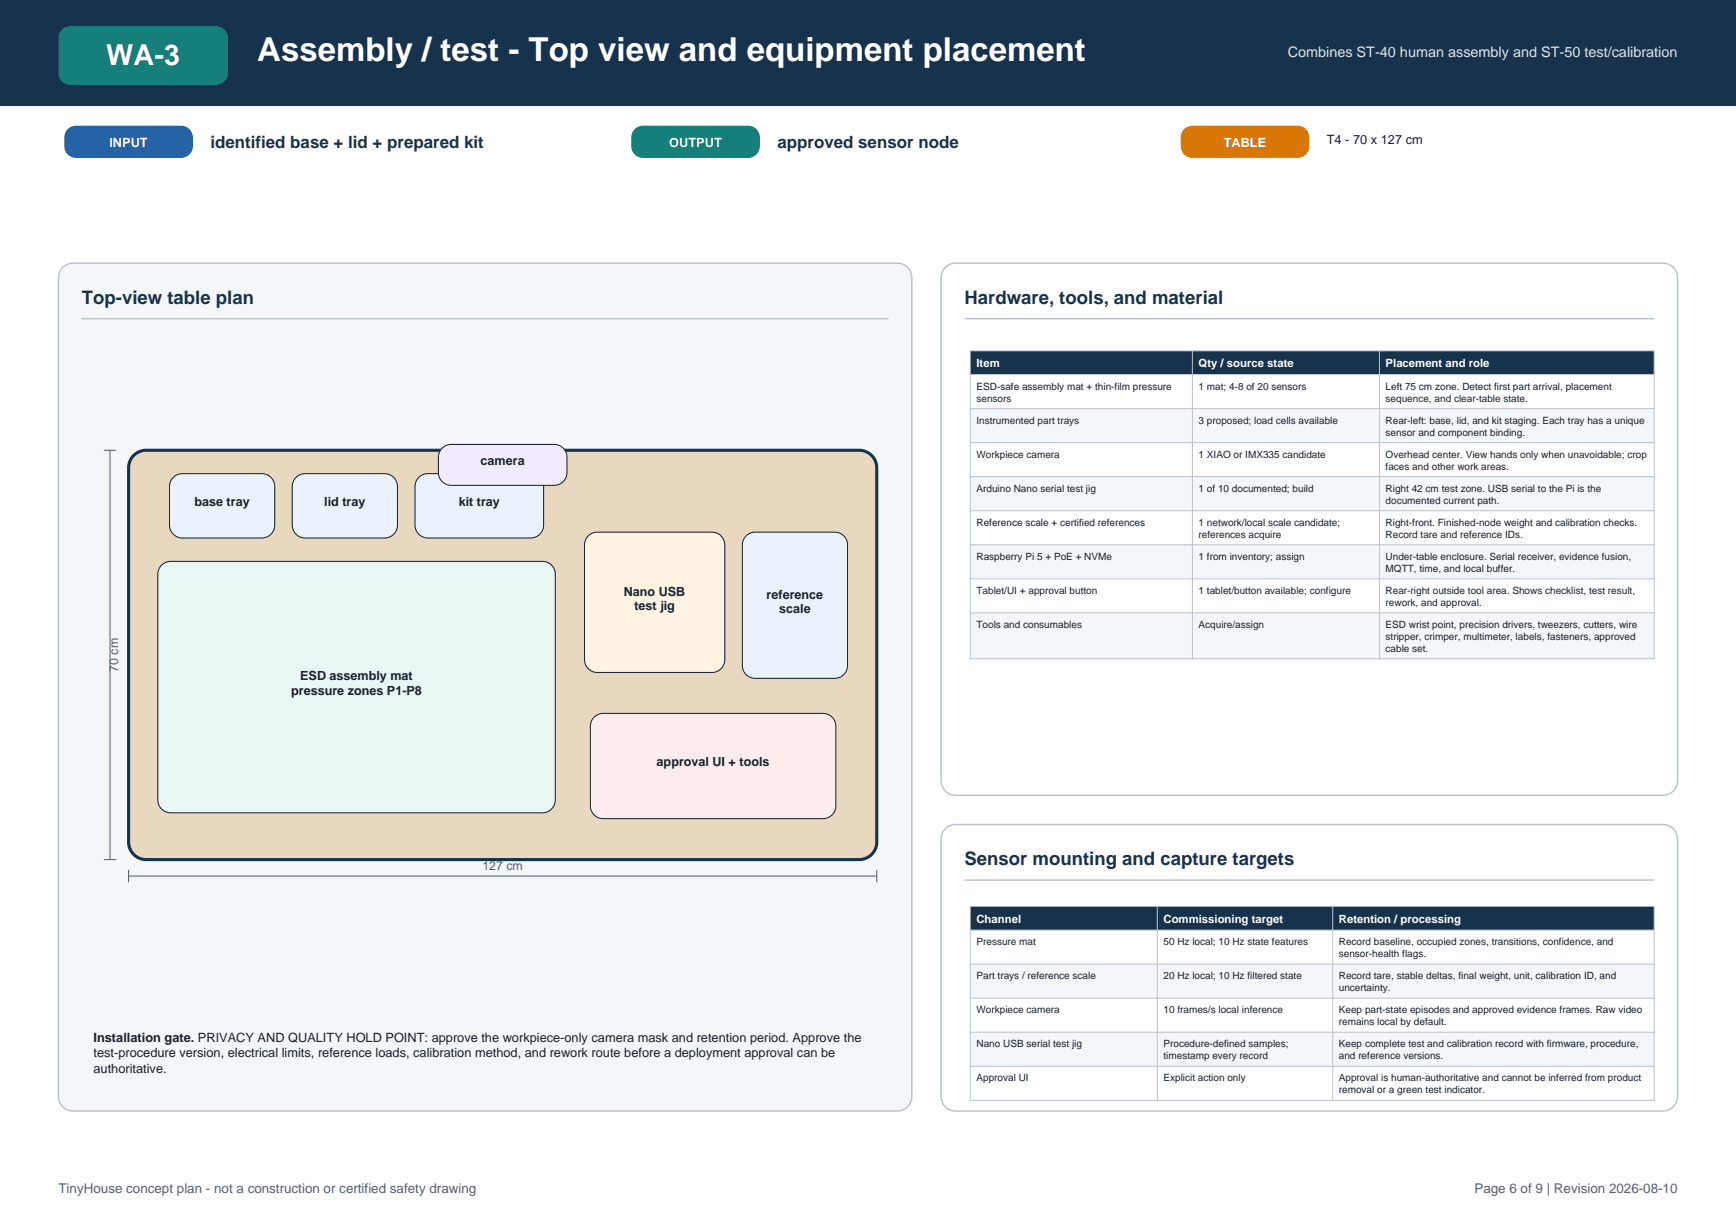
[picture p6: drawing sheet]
<svg xmlns="http://www.w3.org/2000/svg" width="297mm" height="210mm" viewBox="0 0 297 210" stroke-linecap="round" stroke-linejoin="round" font-family="sans-serif">
<defs><g id="words">
<text font-size="5.6" fill="#fff" x="44" y="10.5">Assembly / test - Top view and equipment placement</text>
<text font-size="4.9" fill="#fff" x="18.2" y="11.1">WA-3</text>
<g font-size="3.2" fill="#17324d">
<text x="14" y="52">Top-view table plan</text>
<text x="165" y="52">Hardware, tools, and material</text>
<text x="165" y="148">Sensor mounting and capture targets</text>
</g>
<g font-size="2.9" fill="#17324d">
<text x="36" y="25.4">identified base + lid + prepared kit</text>
<text x="133" y="25.4">approved sensor node</text>
</g>
<text font-size="2.5" fill="#d8e5f1" x="220.3" y="9.8">Combines ST-40 human assembly and ST-50 test/calibration</text>
<g font-size="2.3" fill="#53606c">
<text x="10" y="204">TinyHouse concept plan - not a construction or certified safety drawing</text>
<text x="252.2" y="204">Page 6 of 9 | Revision 2026-08-10</text>
</g>
<g font-size="2.2" fill="#fff">
<text x="18.7" y="25.2">INPUT</text>
<text x="114.5" y="25.2">OUTPUT</text>
<text x="209.4" y="25.2">TABLE</text>
</g>
<g font-size="2.2" fill="#17202a">
<text x="227" y="24.7">T4 - 70 x 127 cm</text>
<text x="82.2" y="79.5">camera</text>
<text x="33.3" y="86.5">base tray</text>
<text x="55.5" y="86.5">lid tray</text>
<text x="78.5" y="86.5">kit tray</text>
<text x="106.7" y="101.9">Nano USB</text>
<text x="108.5" y="104.3">test jig</text>
<text x="131.2" y="102.4">reference</text>
<text x="133.3" y="104.8">scale</text>
<text x="49.8" y="118.8">pressure zones P1-P8</text>
<text x="51.4" y="116.4">ESD assembly mat</text>
<text x="112.3" y="131">approval UI + tools</text>
<text x="16" y="178.2">Installation gate. PRIVACY AND QUALITY HOLD POINT: approve the workpiece-only camera mask and retention period. Approve the</text>
<text x="16" y="180.8">test-procedure version, electrical limits, reference loads, calibration method, and rework route before a deployment approval can be</text>
<text x="16" y="183.5">authoritative.</text>
</g>
<g font-size="2.1" fill="#53606c">
<text x="20.2" y="114.9" transform="rotate(-90 20.2 114.9)">70 cm</text>
<text x="82.5" y="148.8">127 cm</text>
</g>
<g font-size="1.9" fill="#fff">
<text x="167.1" y="62.8">Item</text>
<text x="205.1" y="62.8">Qty / source state</text>
<text x="237.1" y="62.8">Placement and role</text>
<text x="167.1" y="157.8">Channel</text>
<text x="199.1" y="157.8">Commissioning target</text>
<text x="229.1" y="157.8">Retention / processing</text>
</g>
<g font-size="1.7" fill="#17202a">
<text x="167.1" y="66.6">ESD-safe assembly mat + thin-film pressure</text>
<text x="167.1" y="68.7">sensors</text>
<text x="205.1" y="66.6">1 mat; 4-8 of 20 sensors</text>
<text x="237.1" y="66.6">Left 75 cm zone. Detect first part arrival, placement</text>
<text x="237.1" y="68.7">sequence, and clear-table state.</text>
<text x="167.1" y="72.5">Instrumented part trays</text>
<text x="205.1" y="72.5">3 proposed; load cells available</text>
<text x="237.1" y="72.5">Rear-left: base, lid, and kit staging. Each tray has a unique</text>
<text x="237.1" y="74.5">sensor and component binding.</text>
<text x="167.1" y="78.3">Workpiece camera</text>
<text x="205.1" y="78.3">1 XIAO or IMX335 candidate</text>
<text x="237.1" y="78.3">Overhead center. View hands only when unavoidable; crop</text>
<text x="237.1" y="80.3">faces and other work areas.</text>
<text x="167.1" y="84.1">Arduino Nano serial test jig</text>
<text x="167.1" y="89.9">Reference scale + certified references</text>
<text x="205.1" y="84.1">1 of 10 documented; build</text>
<text x="205.1" y="89.9">1 network/local scale candidate;</text>
<text x="237.1" y="84.1">Right 42 cm test zone. USB serial to the Pi is the</text>
<text x="237.1" y="86.1">documented current path.</text>
<text x="237.1" y="89.9">Right-front. Finished-node weight and calibration checks.</text>
<text x="167.1" y="95.8">Raspberry Pi 5 + PoE + NVMe</text>
<text x="205.1" y="92">references acquire</text>
<text x="205.1" y="95.8">1 from inventory; assign</text>
<text x="237.1" y="92">Record tare and reference IDs.</text>
<text x="237.1" y="95.8">Under-table enclosure. Serial receiver, evidence fusion,</text>
<text x="167.1" y="101.6">Tablet/UI + approval button</text>
<text x="205.1" y="101.6">1 tablet/button available; configure</text>
<text x="237.1" y="97.8">MQTT, time, and local buffer.</text>
<text x="237.1" y="101.6">Rear-right outside tool area. Shows checklist, test result,</text>
<text x="167.1" y="107.4">Tools and consumables</text>
<text x="205.1" y="107.4">Acquire/assign</text>
<text x="237.1" y="103.6">rework, and approval.</text>
<text x="237.1" y="107.4">ESD wrist point, precision drivers, tweezers, cutters, wire</text>
<text x="237.1" y="109.4">stripper, crimper, multimeter, labels, fasteners, approved</text>
<text x="237.1" y="111.5">cable set.</text>
<text x="167.1" y="161.6">Pressure mat</text>
<text x="199.1" y="161.6">50 Hz local; 10 Hz state features</text>
<text x="229.1" y="161.6">Record baseline, occupied zones, transitions, confidence, and</text>
<text x="167.1" y="167.5">Part trays / reference scale</text>
<text x="199.1" y="167.5">20 Hz local; 10 Hz filtered state</text>
<text x="229.1" y="163.7">sensor-health flags.</text>
<text x="229.1" y="167.5">Record tare, stable deltas, final weight, unit, calibration ID, and</text>
<text x="167.1" y="173.3">Workpiece camera</text>
<text x="199.1" y="173.3">10 frames/s local inference</text>
<text x="229.1" y="169.5">uncertainty.</text>
<text x="229.1" y="173.3">Keep part-state episodes and approved evidence frames. Raw video</text>
<text x="167.1" y="179.1">Nano USB serial test jig</text>
<text x="199.1" y="179.1">Procedure-defined samples;</text>
<text x="229.1" y="175.3">remains local by default.</text>
<text x="229.1" y="179.1">Keep complete test and calibration record with firmware, procedure,</text>
<text x="167.1" y="184.9">Approval UI</text>
<text x="199.1" y="181.1">timestamp every record</text>
<text x="199.1" y="184.9">Explicit action only</text>
<text x="229.1" y="181.1">and reference versions.</text>
<text x="229.1" y="184.9">Approval is human-authoritative and cannot be inferred from product</text>
<text x="229.1" y="187">removal or a green test indicator.</text>
</g>
</g></defs>
<path d="M0 0h297v18h-297z" fill-rule="evenodd" fill="#17324d"/>
<path d="M10.6 5.1l.9-.5 .5-.1h25a2 2 0 0 1 2 2v6a2 2 0 0 1-2 2h-25a2 2 0 0 1-2-2v-6l.1-.5z" fill-rule="evenodd" fill="#15807a"/>
<path d="M11.6 22.1l.9-.5 .5-.1h18a2 2 0 0 1 2 2 3.1 3.1 0 0 1-.6 2.9l-.9 .5-.5 .1h-18a2 2 0 0 1-2-2 3.1 3.1 0 0 1 .6-2.9z" fill-rule="evenodd" fill="#2563a6"/>
<path d="M108.6 22.1l.9-.5 .5-.1h18a2 2 0 0 1 2 2 3.1 3.1 0 0 1-.6 2.9l-.9 .5-.5 .1h-18a2 2 0 0 1-2-2 3.1 3.1 0 0 1 .6-2.9z" fill-rule="evenodd" fill="#15807a"/>
<path d="M202.6 22.1l.9-.5 .5-.1h18a2 2 0 0 1 2 2 3.1 3.1 0 0 1-.6 2.9l-.9 .5-.5 .1h-18a2 2 0 0 1-2-2 3.1 3.1 0 0 1 .6-2.9z" fill-rule="evenodd" fill="#d97706"/>
<path d="M10.5 45.9a2.49 2.49 0 0 1 2-.9h141a2.5 2.5 0 0 1 2.5 2.5v140a2.5 2.5 0 0 1-2.5 2.5h-141a2.5 2.5 0 0 1-2.5-2.5v-140l.1-.6z" fill-rule="evenodd" fill="#f4f7fa" stroke="#b8c2cc" stroke-width=".25"/>
<path d="M14 54.5h138" fill="none" stroke="#b8c2cc" stroke-width=".25"/>
<path d="M23.1 77.7l1.2-.6 .7-.1h122a3 3 0 0 1 3 3v64a3 3 0 0 1-3 3h-122a3 3 0 0 1-3-3v-64a2.99 2.99 0 0 1 1.1-2.3z" fill-rule="evenodd" fill="#e7d8bf" stroke="#17324d" stroke-width=".53"/>
<path d="M17.8 77h2.1M18.8 77v70M17.8 147h2.1M22 149.8h128M22 148.8v2.1M150 148.8v2.1" fill="none" stroke="#53606c" stroke-width=".18"/>
<path d="M27.6 96.6l1-.5 .6-.1h63.6a2.2 2.2 0 0 1 2.2 2.2v38.6a2.2 2.2 0 0 1-2.2 2.2h-63.6a2.2 2.2 0 0 1-2.2-2.2v-38.6l.1-.6z" fill-rule="evenodd" fill="#e8f6f4" stroke="#17202a" stroke-width=".18"/>
<g fill="#eaf2fb" stroke="#17202a" stroke-width=".18">
<path d="M29.6 81.6l1-.5 .6-.1h13.6a2.2 2.2 0 0 1 2.2 2.2v6.6a2.2 2.2 0 0 1-2.2 2.2h-13.6a2.2 2.2 0 0 1-2.2-2.2v-6.6l.1-.6z" fill-rule="evenodd"/>
<path d="M50.6 81.6l1-.5 .6-.1h13.6a2.2 2.2 0 0 1 2.2 2.2v6.6a2.2 2.2 0 0 1-2.2 2.2h-13.6a2.2 2.2 0 0 1-2.2-2.2v-6.6l.1-.6z" fill-rule="evenodd"/>
<path d="M71.6 81.6l1-.5 .6-.1h17.6a2.2 2.2 0 0 1 2.2 2.2v6.6a2.2 2.2 0 0 1-2.2 2.2h-17.6a2.2 2.2 0 0 1-2.2-2.2v-6.6l.1-.6z" fill-rule="evenodd"/>
</g>
<path d="M100.6 91.6l1-.5 .6-.1h19.6a2.2 2.2 0 0 1 2.2 2.2v19.6a2.2 2.2 0 0 1-2.2 2.2h-19.6a2.2 2.2 0 0 1-2.2-2.2v-19.6l.1-.6z" fill-rule="evenodd" fill="#fff3e3" stroke="#17202a" stroke-width=".18"/>
<path d="M127.6 91.6l1-.5 .6-.1h13.6a2.2 2.2 0 0 1 2.2 2.2v20.6a2.2 2.2 0 0 1-2.2 2.2h-13.6a2.2 2.2 0 0 1-2.2-2.2v-20.6l.1-.6z" fill-rule="evenodd" fill="#eaf2fb" stroke="#17202a" stroke-width=".18"/>
<path d="M101.6 122.6l1-.5 .6-.1h37.6a2.2 2.2 0 0 1 2.2 2.2v13.6a2.2 2.2 0 0 1-2.2 2.2h-37.6a2.2 2.2 0 0 1-2.2-2.2v-13.6l.1-.6z" fill-rule="evenodd" fill="#fdecec" stroke="#17202a" stroke-width=".18"/>
<path d="M75.6 76.6l1-.5 .6-.1h17.6a2.2 2.2 0 0 1 2.2 2.2v2.6a2.2 2.2 0 0 1-2.2 2.2h-17.6a2.2 2.2 0 0 1-2.2-2.2l.1-3.2z" fill-rule="evenodd" fill="#f2eafe" stroke="#17202a" stroke-width=".18"/>
<path d="M161.5 45.9a2.49 2.49 0 0 1 2-.9h121a2.5 2.5 0 0 1 2.5 2.5v86a2.5 2.5 0 0 1-2.5 2.5h-121a2.5 2.5 0 0 1-2.5-2.5v-86l.1-.6z" fill-rule="evenodd" fill="#fff" stroke="#b8c2cc" stroke-width=".25"/>
<path d="M165 54.5h118" fill="none" stroke="#b8c2cc" stroke-width=".25"/>
<path d="M166 60h117v4.1h-117z" fill-rule="evenodd" fill="#17324d"/>
<path d="M166 64.1h117v5.8h-117z" fill-rule="evenodd" fill="#fff"/>
<path d="M166 69.9h117v5.8h-117z" fill-rule="evenodd" fill="#f4f7fa"/>
<path d="M166 75.7h117v5.8h-117z" fill-rule="evenodd" fill="#fff"/>
<path d="M166 81.5h117v5.8h-117z" fill-rule="evenodd" fill="#f4f7fa"/>
<path d="M166 87.3h117v5.9h-117z" fill-rule="evenodd" fill="#fff"/>
<path d="M166 93.2h117v5.8h-117z" fill-rule="evenodd" fill="#f4f7fa"/>
<path d="M166 99h117v5.8h-117z" fill-rule="evenodd" fill="#fff"/>
<path d="M166 104.8h117v7.9h-117z" fill-rule="evenodd" fill="#f4f7fa"/>
<path d="M166 60h117v52.7h-117zM204 60v52.7M236 60v52.7M166 64.1h117M166 69.9h117M166 75.7h117M166 81.5h117M166 87.3h117M166 93.2h117M166 99h117M166 104.8h117" fill="none" stroke="#b8c2cc" stroke-width=".17"/>
<path d="M161.9 141.5l1-.4 .6-.1h121a2.5 2.5 0 0 1 2.5 2.5v44a2.5 2.5 0 0 1-2.5 2.5h-121a2.5 2.5 0 0 1-2.5-2.5v-44a2.49 2.49 0 0 1 .9-2z" fill-rule="evenodd" fill="#fff" stroke="#b8c2cc" stroke-width=".25"/>
<path d="M165 150.5h118" fill="none" stroke="#b8c2cc" stroke-width=".25"/>
<path d="M166 155h117v4.1h-117z" fill-rule="evenodd" fill="#17324d"/>
<path d="M166 159.1h117v5.8h-117z" fill-rule="evenodd" fill="#fff"/>
<path d="M166 164.9h117v5.8h-117z" fill-rule="evenodd" fill="#f4f7fa"/>
<path d="M166 170.7h117v5.8h-117z" fill-rule="evenodd" fill="#fff"/>
<path d="M166 176.5h117v5.8h-117z" fill-rule="evenodd" fill="#f4f7fa"/>
<path d="M166 182.3h117v5.9h-117z" fill-rule="evenodd" fill="#fff"/>
<path d="M166 155h117v33.2h-117zM166 159.1h117M198 155v33.2M228 155v33.2M166 164.9h117M166 170.7h117M166 176.5h117M166 182.3h117" fill="none" stroke="#b8c2cc" stroke-width=".17"/>
<use href="#words"/>
</svg>
